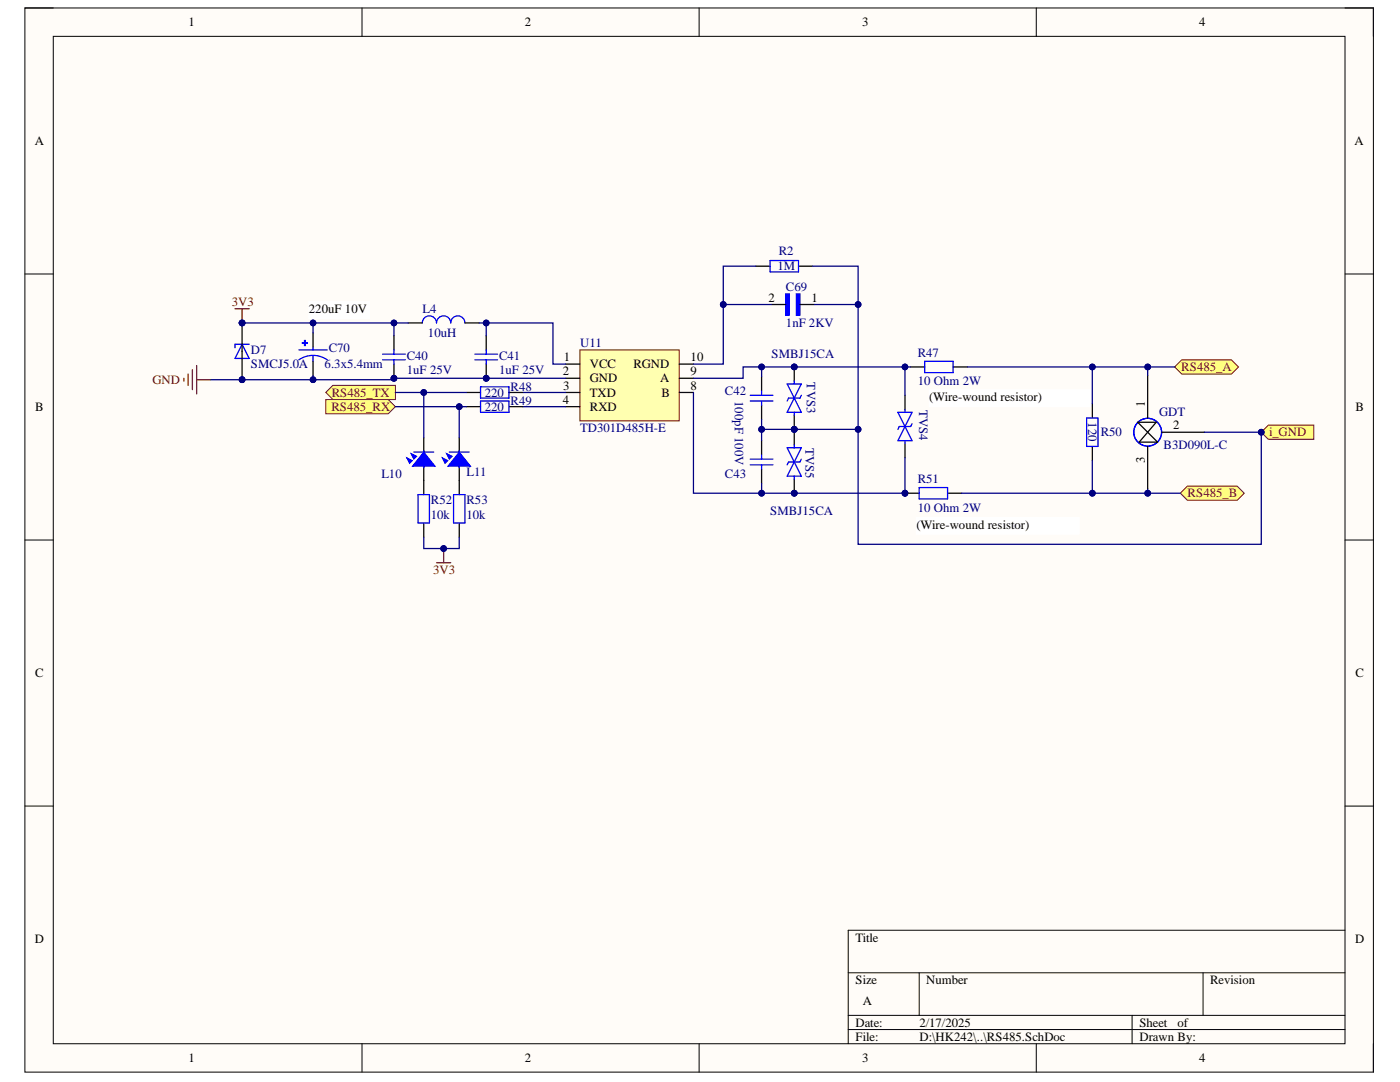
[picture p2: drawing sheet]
<svg xmlns="http://www.w3.org/2000/svg" width="279mm" height="216mm" viewBox="0 0 279 216" stroke-linecap="round" stroke-linejoin="round" font-family="sans-serif">
<defs><g id="words">
<g font-size="2.5">
<text x="37.6" y="5.2">1</text>
<text x="104.8" y="5.2">2</text>
<text x="172.1" y="5.2">3</text>
<text x="239.3" y="5.2">4</text>
<text x="6.9" y="29">A</text>
<text x="270.3" y="29">A</text>
<text x="61.6" y="62.5">220uF 10V</text>
<text x="153.4" y="60.2">2</text>
<text x="161.9" y="60.2">1</text>
<text x="112.3" y="74.9">2</text>
<text x="112.4" y="77.8">3</text>
<text x="112.5" y="72.1">1</text>
<text x="117.7" y="73.5">VCC</text>
<text x="117.7" y="76.3">GND</text>
<text x="126.4" y="73.5">RGND</text>
<text x="131.7" y="76.3">A</text>
<text x="137.8" y="77.8">8</text>
<text x="137.8" y="74.9">9</text>
<text x="137.8" y="72.1">10</text>
<text x="7" y="82.1">B</text>
<text x="112.3" y="80.5">4</text>
<text x="117.7" y="79.2">TXD</text>
<text x="117.7" y="82">RXD</text>
<text x="132" y="79.2">B</text>
<text x="185.4" y="80">(Wire-wound resistor)</text>
<text x="228.5" y="81.1" transform="rotate(-90 228.5 81.1)">1</text>
<text x="270.5" y="82.1">B</text>
<text x="234.1" y="85.7">2</text>
<text x="228.5" y="92.4" transform="rotate(-90 228.5 92.4)">3</text>
<text x="182.9" y="105.5">(Wire-wound resistor)</text>
<text x="7" y="135.1">C</text>
<text x="270.5" y="135.1">C</text>
<text x="6.9" y="188.2">D</text>
<text x="170.7" y="187.9">Title</text>
<text x="270.4" y="188.2">D</text>
<text x="170.7" y="196.4">Size</text>
<text x="184.8" y="196.4">Number</text>
<text x="241.5" y="196.4">Revision</text>
<text x="172.2" y="200.6">A</text>
<text x="170.7" y="204.9">Date:</text>
<text x="170.7" y="207.7">File:</text>
<text x="183.5" y="204.9">2/17/2025</text>
<text x="183.5" y="207.7">D:\HK242\..\RS485.SchDoc</text>
<text x="227.4" y="204.9">Sheet</text>
<text x="227.4" y="207.7">Drawn By:</text>
<text x="235" y="204.9">of</text>
<text x="37.6" y="212">1</text>
<text x="104.8" y="212">2</text>
<text x="172.1" y="212">3</text>
<text x="239.3" y="212">4</text>
</g>
<g font-size="2.5" fill="#000080">
<text x="155.2" y="53.9">1M</text>
<text x="155.4" y="50.9">R2</text>
<text x="156.9" y="58.1">C69</text>
<text x="84.3" y="62.5">L4</text>
<text x="156.9" y="65.2">1nF 2KV</text>
<text x="50.1" y="70.7">D7</text>
<text x="65.6" y="70.2">C70</text>
<text x="81.2" y="71.8">C40</text>
<text x="85.4" y="67.3">10uH</text>
<text x="99.6" y="71.8">C41</text>
<text x="115.8" y="69.2">U11</text>
<text x="154" y="71.5">SMBJ15CA</text>
<text x="183.2" y="71.2">R47</text>
<text x="50.1" y="73.5">SMCJ5.0A</text>
<text x="64.8" y="73.5">6.3x5.4mm</text>
<text x="81.2" y="74.6">1uF 25V</text>
<text x="99.6" y="74.6">1uF 25V</text>
<text x="161" y="76.3" transform="rotate(90 161 76.3)">TVS3</text>
<text x="183.2" y="76.9">10 Ohm 2W</text>
<text x="96.7" y="82">220</text>
<text x="96.7" y="79.2">220</text>
<text x="101.9" y="80.9">R49</text>
<text x="101.9" y="78">R48</text>
<text x="144.7" y="78.9">C42</text>
<text x="146.6" y="80" transform="rotate(90 146.6 80)">100pF 100V</text>
<text x="183.4" y="81.7" transform="rotate(90 183.4 81.7)">TVS4</text>
<text x="231.4" y="83.1">GDT</text>
<text x="115.8" y="86.2">TD301D485H-E</text>
<text x="160.7" y="89.3" transform="rotate(90 160.7 89.3)">TVS5</text>
<text x="217.2" y="84.3" transform="rotate(90 217.2 84.3)">120</text>
<text x="219.7" y="87">R50</text>
<text x="232.2" y="89.7">B3D090L-C</text>
<text x="76.1" y="95.3">L10</text>
<text x="93.1" y="95">L11</text>
<text x="144.7" y="95.3">C43</text>
<text x="86" y="100.7">R52</text>
<text x="93.1" y="100.7">R53</text>
<text x="183.2" y="96.4">R51</text>
<text x="86" y="103.5">10k</text>
<text x="93.1" y="103.5">10k</text>
<text x="153.7" y="102.7">SMBJ15CA</text>
<text x="183.2" y="102.1">10 Ohm 2W</text>
</g>
<g font-size="2.5" fill="#800000">
<text x="46.3" y="61">3V3</text>
<text x="30.4" y="76.6">GND</text>
<text x="235.8" y="74">RS485_A</text>
<text x="66.1" y="82">RS485_RX</text>
<text x="66.2" y="79.2">RS485_TX</text>
<text x="253.3" y="87">i_GND</text>
<text x="237" y="99.2">RS485_B</text>
<text x="86.4" y="114.5">3V3</text>
</g>
</g></defs>
<path d="M5 1.6h269.1v212.3h-269.1z" fill-rule="evenodd" fill="#fffcf8"/>
<path d="M5 1.6h269.1v212.3h-269.1z" fill="none" stroke="#000" stroke-width=".2"/>
<path d="M10.6 7.3h257.8v201h-257.8z" fill-rule="evenodd" fill="#fffcf8"/>
<g fill="none" stroke="#000" stroke-width=".2">
<path d="M5 1.6h5.6M10.6 7.3h257.8v201h-257.8zM72.2 1.6v5.7M139.5 1.6v5.7M206.8 1.6v5.7M268.4 1.6h5.7v5.7M5 54.7h5.6M268.4 54.7h5.7M5 107.8h5.6M268.4 107.8h5.7M5 160.8h5.6M268.4 160.8h5.7"/>
<path d="M169.3 194.1h99.1M183.4 194.1v8.5M240.1 194.1v8.5M268.4 185.6h-99.1v22.7M72.2 208.3v5.6M139.5 208.3v5.6M169.3 202.6h99.1M169.3 205.4h99.1M206.8 208.3v5.6M225.9 202.6v5.7M274.1 208.3v5.6"/>
</g>
<path d="M115.7 69.8h19.9v14.2h-19.9z" fill-rule="evenodd" fill="#ffffb0"/>
<path d="M115.7 69.8h19.9v14.2h-19.9z" fill="none" stroke="#800000" stroke-width=".2"/>
<g fill="none" stroke="#000" stroke-width=".25">
<path d="M93.1 78.3h2.8M101.6 78.3h2.8M112.9 72.7h2.8M112.9 75.5h2.8M112.9 78.3h2.8M135.6 72.7h2.8M135.6 75.5h2.8M135.6 78.3h2.8M84.6 95.9v2.8M91.7 95.9v2.8M93.1 81.1h2.8M101.6 81.1h2.8"/>
<path d="M112.9 81.1h2.8M84.6 104.4v2.8M91.7 104.4v2.8"/>
</g>
<path d="M95.9 77.2h5.7v2.2h-5.7zM83.4 98.7h2.3v5.7h-2.3zM90.5 98.7h2.3v5.7h-2.3zM95.9 80h5.7v2.3h-5.7z" fill="none" stroke="#00f" stroke-width=".25"/>
<path d="M88.3 91.3l1.1 .6-.6 .6z" fill="#00f"/>
<path d="M88.3 91.3l1.1 .6-.6 .6z" fill="none" stroke="#00f" stroke-width=".2"/>
<path d="M89.1 90.5l1.1 .6-.5 .5z" fill="#00f"/>
<path d="M89.1 90.5l1.1 .6-.5 .5z" fill="none" stroke="#00f" stroke-width=".2"/>
<path d="M91.7 90.2l2.2 2.8h-4.5z" fill="#00f"/>
<path d="M91.7 90.2l2.2 2.8h-4.5z" fill="none" stroke="#00f" stroke-width=".2"/>
<path d="M89.7 90.2h3.9M91.7 89.9v.6M91.7 92.5v.8" fill="none" stroke="#00f" stroke-width=".25"/>
<path d="M91.7 87.4v2.8M91.7 93v2.9" fill="none" stroke="#000" stroke-width=".25"/>
<path d="M81.2 91.3l1.1 .6-.6 .6z" fill="#00f"/>
<path d="M81.2 91.3l1.1 .6-.6 .6z" fill="none" stroke="#00f" stroke-width=".2"/>
<path d="M82 90.5l1.2 .6-.6 .5z" fill="#00f"/>
<path d="M82 90.5l1.2 .6-.6 .5z" fill="none" stroke="#00f" stroke-width=".2"/>
<path d="M84.6 90.2l2.2 2.8h-4.5z" fill="#00f"/>
<path d="M84.6 90.2l2.2 2.8h-4.5z" fill="none" stroke="#00f" stroke-width=".2"/>
<path d="M82.6 90.2h4M84.6 89.9v.6M84.6 92.5v.8" fill="none" stroke="#00f" stroke-width=".25"/>
<path d="M84.6 87.4v2.8M84.6 93v2.9" fill="none" stroke="#000" stroke-width=".25"/>
<path d="M87.1 112.3h2.9M88.5 109.5v2.8" fill="none" stroke="#800000" stroke-width=".25"/>
<circle cx="88.5" cy="109.5" r=".57" fill="#000080"/>
<circle cx="88.5" cy="109.5" r=".57" fill="none" stroke="#000080" stroke-width=".2"/>
<circle cx="78.6" cy="75.5" r=".57" fill="#000080"/>
<circle cx="78.6" cy="75.5" r=".57" fill="none" stroke="#000080" stroke-width=".2"/>
<path d="M78.6 67v2.8M78.6 72.7v2.8" fill="none" stroke="#000" stroke-width=".25"/>
<circle cx="78.6" cy="75.5" r=".57" fill="#000080"/>
<circle cx="78.6" cy="75.5" r=".57" fill="none" stroke="#000080" stroke-width=".2"/>
<path d="M76.4 71.8h4.5M76.4 70.7h4.5M78.6 69.8v.9M78.6 71.8v.9" fill="none" stroke="#00f" stroke-width=".25"/>
<circle cx="97" cy="75.5" r=".57" fill="#000080"/>
<circle cx="97" cy="75.5" r=".57" fill="none" stroke="#000080" stroke-width=".2"/>
<path d="M97 67v2.8M97 72.7v2.8" fill="none" stroke="#000" stroke-width=".25"/>
<circle cx="97" cy="75.5" r=".57" fill="#000080"/>
<circle cx="97" cy="75.5" r=".57" fill="none" stroke="#000080" stroke-width=".2"/>
<path d="M84.3 64.4a1.42 1.42 0 0 1 1.4-1.4 1.42 1.42 0 0 1 1.4 1.4 1.42 1.42 0 0 1 1.4-1.4 1.42 1.42 0 0 1 1.5 1.4 1.42 1.42 0 0 1 1.4-1.4 1.42 1.42 0 0 1 1.4 1.4M94.8 71.8h4.5M94.8 70.7h4.5M97 69.8v.9M97 71.8v.9" fill="none" stroke="#00f" stroke-width=".25"/>
<path d="M81.5 64.4h2.8M92.8 64.4h2.8" fill="none" stroke="#000" stroke-width=".25"/>
<path d="M36.7 75.5v.5M37.5 74.6v2.3M38.4 73.8v3.9M39.2 72.9v5.7M39.2 75.8h2.9" fill="none" stroke="#800000" stroke-width=".25"/>
<path d="M234.4 73.2l1.4-1.4h10l1.4 1.4-1.4 1.4h-10z" fill-rule="evenodd" fill="#ffff80"/>
<path d="M234.4 73.2l1.4-1.4h10l1.4 1.4-1.4 1.4h-10z" fill="none" stroke="#800000" stroke-width=".2"/>
<path d="M235.6 98.4l1.4-1.4h9.9l1.4 1.4-1.4 1.4h-9.9z" fill-rule="evenodd" fill="#ffff80"/>
<path d="M235.6 98.4l1.4-1.4h9.9l1.4 1.4-1.4 1.4h-9.9z" fill="none" stroke="#800000" stroke-width=".2"/>
<path d="M65 78.3l1.4-1.4h12.5v2.8h-12.5z" fill-rule="evenodd" fill="#ffff80"/>
<path d="M65 78.3l1.4-1.4h12.5v2.8h-12.5z" fill="none" stroke="#800000" stroke-width=".2"/>
<path d="M65 79.7h12.5l1.4 1.4-1.4 1.5h-12.5z" fill-rule="evenodd" fill="#ffff80"/>
<path d="M65 79.7h12.5l1.4 1.4-1.4 1.5h-12.5z" fill="none" stroke="#800000" stroke-width=".2"/>
<path d="M179.2 82.3l2.8 5.6h-2.8l2.8-5.6zM180.6 81.7v.6M180.6 87.9v.6M182 84.5l-.3 .6h-2.2l-.3 .6" fill="none" stroke="#00f" stroke-width=".25"/>
<path d="M180.6 78.9v2.8M180.6 88.5v2.8" fill="none" stroke="#000" stroke-width=".25"/>
<circle cx="158.5" cy="85.7" r=".57" fill="#000080"/>
<circle cx="158.5" cy="85.7" r=".57" fill="none" stroke="#000080" stroke-width=".2"/>
<circle cx="158.5" cy="73.2" r=".57" fill="#000080"/>
<circle cx="158.5" cy="73.2" r=".57" fill="none" stroke="#000080" stroke-width=".2"/>
<path d="M158.5 79.4l1.4 2.9h-2.8z" fill="none" stroke="#00f" stroke-width=".25"/>
<path d="M158.5 82.8v2.9" fill="none" stroke="#000" stroke-width=".25"/>
<circle cx="158.5" cy="85.7" r=".57" fill="#000080"/>
<circle cx="158.5" cy="85.7" r=".57" fill="none" stroke="#000080" stroke-width=".2"/>
<path d="M158.5 73.2v2.8" fill="none" stroke="#000" stroke-width=".25"/>
<circle cx="158.5" cy="73.2" r=".57" fill="#000080"/>
<circle cx="158.5" cy="73.2" r=".57" fill="none" stroke="#000080" stroke-width=".2"/>
<path d="M157.1 76.6h2.8l-1.4 2.8zM158.5 76v.6M159.9 78.9l-.3 .5h-2.2l-.3 .6M158.5 82.3v.5" fill="none" stroke="#00f" stroke-width=".25"/>
<circle cx="158.5" cy="98.4" r=".57" fill="#000080"/>
<circle cx="158.5" cy="98.4" r=".57" fill="none" stroke="#000080" stroke-width=".2"/>
<path d="M158.5 92.2l1.4 2.8h-2.8z" fill="none" stroke="#00f" stroke-width=".25"/>
<path d="M158.5 95.6v2.8" fill="none" stroke="#000" stroke-width=".25"/>
<circle cx="158.5" cy="98.4" r=".57" fill="#000080"/>
<circle cx="158.5" cy="98.4" r=".57" fill="none" stroke="#000080" stroke-width=".2"/>
<path d="M158.5 86v2.8" fill="none" stroke="#000" stroke-width=".25"/>
<path d="M157.1 89.4h2.8l-1.4 2.8zM158.5 88.8v.6M158.5 95v.6M159.9 91.6l-.3 .6h-2.2l-.3 .6" fill="none" stroke="#00f" stroke-width=".25"/>
<circle cx="48.3" cy="64.4" r=".57" fill="#000080"/>
<circle cx="48.3" cy="64.4" r=".57" fill="none" stroke="#000080" stroke-width=".2"/>
<circle cx="48.3" cy="75.8" r=".57" fill="#000080"/>
<circle cx="48.3" cy="75.8" r=".57" fill="none" stroke="#000080" stroke-width=".2"/>
<path d="M48.3 68.7l1.4 2.8h-2.8zM49.7 68.7h-2.8v.7" fill="none" stroke="#00f" stroke-width=".25"/>
<path d="M48.3 64.4v5.7" fill="none" stroke="#000" stroke-width=".25"/>
<circle cx="48.3" cy="64.4" r=".57" fill="#000080"/>
<circle cx="48.3" cy="64.4" r=".57" fill="none" stroke="#000080" stroke-width=".2"/>
<path d="M48.3 70.1v5.7" fill="none" stroke="#000" stroke-width=".25"/>
<circle cx="48.3" cy="75.8" r=".57" fill="#000080"/>
<circle cx="48.3" cy="75.8" r=".57" fill="none" stroke="#000080" stroke-width=".2"/>
<path d="M60.8 67.9h.1v1h-.1z" fill-rule="evenodd" fill="#00f"/>
<path d="M60.8 67.9h.1v1h-.1z" fill="none" stroke="#00f" stroke-width=".25"/>
<path d="M60.3 68.4h1v.1h-1z" fill-rule="evenodd" fill="#00f"/>
<path d="M59.6 71.8a4.9 4.9 0 0 1 5.7 0M59.6 69.8h5.7M60.3 68.4h1v.1h-1zM62.5 69.3v.5M62.5 71v1.1" fill="none" stroke="#00f" stroke-width=".25"/>
<path d="M62.5 66.4v2.9M62.5 72.1v2.8" fill="none" stroke="#000" stroke-width=".25"/>
<path d="M61.6 60.2h12.2v3.4h-12.2z" fill-rule="evenodd" fill="#fff"/>
<path d="M61.6 60.2h12.2v3.4h-12.2z" fill="none" stroke="#fff" stroke-width=".2"/>
<path d="M46.9 61.6h2.8M48.3 61.6v2.8" fill="none" stroke="#800000" stroke-width=".25"/>
<circle cx="48.3" cy="64.4" r=".57" fill="#000080"/>
<circle cx="48.3" cy="64.4" r=".57" fill="none" stroke="#000080" stroke-width=".2"/>
<path d="M150.9 53.1h2.8M159.4 53.1h2.8" fill="none" stroke="#000" stroke-width=".25"/>
<path d="M153.7 52h5.7v2.3h-5.7z" fill="none" stroke="#00f" stroke-width=".25"/>
<path d="M158.9 58.6h.7v4.3h-.7z" fill-rule="evenodd" fill="#00f"/>
<path d="M158.9 58.6h.7v4.3h-.7z" fill="none" stroke="#00f" stroke-width=".25"/>
<path d="M156.8 58.6h.7v4.3h-.7z" fill-rule="evenodd" fill="#00f"/>
<path d="M156.8 58.6h.7v4.3h-.7z" fill="none" stroke="#00f" stroke-width=".25"/>
<path d="M154 60.8h2.8M159.6 60.8h2.9" fill="none" stroke="#000" stroke-width=".25"/>
<path d="M185.4 77.8h32.5v3.3h-32.5z" fill-rule="evenodd" fill="#fff"/>
<path d="M185.4 77.8h32.5v3.3h-32.5z" fill="none" stroke="#fff" stroke-width=".2"/>
<path d="M182.9 103.2h32.4v3.4h-32.4z" fill-rule="evenodd" fill="#fff"/>
<path d="M182.9 103.2h32.4v3.4h-32.4z" fill="none" stroke="#fff" stroke-width=".2"/>
<path d="M152 75.2v2.8M181.7 73.2h2.9M190.2 73.2h2.9M152 80.9v2.8M152 87.9v2.9M152 93.6v2.8M218 80.6v2.8M218 89.1v2.8" fill="none" stroke="#000" stroke-width=".25"/>
<path d="M149.7 78.9h4.6M152 78v.9M184.6 72.1h5.6v2.3h-5.6zM149.7 80h4.6M149.7 92.8h4.6M149.7 91.6h4.6M152 80v.9M152 90.8v.8M152 92.8v.8M216.9 83.4h2.2v5.7h-2.2z" fill="none" stroke="#00f" stroke-width=".25"/>
<circle cx="180.6" cy="98.4" r=".57" fill="#000080"/>
<circle cx="180.6" cy="98.4" r=".57" fill="none" stroke="#000080" stroke-width=".2"/>
<path d="M180.6 98.4h2.8M189.1 98.4h2.8" fill="none" stroke="#000" stroke-width=".25"/>
<circle cx="180.6" cy="98.4" r=".57" fill="#000080"/>
<circle cx="180.6" cy="98.4" r=".57" fill="none" stroke="#000080" stroke-width=".2"/>
<g fill="none" stroke="#00f" stroke-width=".25">
<path d="M183.4 97.3h5.7v2.2h-5.7z"/>
<circle cx="229" cy="86.2" r="2.77"/>
<circle cx="229" cy="86.2" r="2.78"/>
</g>
<path d="M229 74.9v8.5M227.1 84.3h3.6l-1.7 1.9zM229 89.1v8.5M229 86.2l2 2h-3.6zM231.9 86.2h8.5" fill="none" stroke="#000" stroke-width=".25"/>
<path d="M251.7 86.2l1.4-1.4h9.1v2.9h-9.1z" fill-rule="evenodd" fill="#ffff80"/>
<path d="M251.7 86.2l1.4-1.4h9.1v2.9h-9.1z" fill="none" stroke="#800000" stroke-width=".2"/>
<circle cx="251.7" cy="86.2" r=".57" fill="#000080"/>
<circle cx="251.7" cy="86.2" r=".57" fill="none" stroke="#000080" stroke-width=".2"/>
<path d="M93.1 78.3h-8.5v9.1M104.4 78.3h8.5M104.4 81.1h8.5" fill="none" stroke="#000080" stroke-width=".25"/>
<circle cx="84.6" cy="78.3" r=".57" fill="#000080"/>
<circle cx="84.6" cy="78.3" r=".57" fill="none" stroke="#000080" stroke-width=".2"/>
<path d="M93.1 81.1h-1.4v6.3" fill="none" stroke="#000080" stroke-width=".25"/>
<circle cx="91.7" cy="81.1" r=".57" fill="#000080"/>
<circle cx="91.7" cy="81.1" r=".57" fill="none" stroke="#000080" stroke-width=".2"/>
<path d="M84.6 107.2v2.3h7.1v-2.3" fill="none" stroke="#000080" stroke-width=".25"/>
<circle cx="88.5" cy="109.5" r=".57" fill="#000080"/>
<circle cx="88.5" cy="109.5" r=".57" fill="none" stroke="#000080" stroke-width=".2"/>
<path d="M78.9 81.1h12.8" fill="none" stroke="#000080" stroke-width=".25"/>
<circle cx="91.7" cy="81.1" r=".57" fill="#000080"/>
<circle cx="91.7" cy="81.1" r=".57" fill="none" stroke="#000080" stroke-width=".2"/>
<path d="M78.9 78.3h5.7" fill="none" stroke="#000080" stroke-width=".25"/>
<circle cx="84.6" cy="78.3" r=".57" fill="#000080"/>
<circle cx="84.6" cy="78.3" r=".57" fill="none" stroke="#000080" stroke-width=".2"/>
<path d="M152 85.7h6.5v.3" fill="none" stroke="#000080" stroke-width=".25"/>
<circle cx="158.5" cy="85.7" r=".57" fill="#000080"/>
<circle cx="158.5" cy="85.7" r=".57" fill="none" stroke="#000080" stroke-width=".2"/>
<circle cx="152" cy="85.7" r=".57" fill="#000080"/>
<circle cx="152" cy="85.7" r=".57" fill="none" stroke="#000080" stroke-width=".2"/>
<path d="M138.4 78.3v20.1h13.6" fill="none" stroke="#000080" stroke-width=".25"/>
<circle cx="152" cy="98.4" r=".57" fill="#000080"/>
<circle cx="152" cy="98.4" r=".57" fill="none" stroke="#000080" stroke-width=".2"/>
<path d="M152 73.2h-3.7v2.3h-9.9" fill="none" stroke="#000080" stroke-width=".25"/>
<circle cx="152" cy="73.2" r=".57" fill="#000080"/>
<circle cx="152" cy="73.2" r=".57" fill="none" stroke="#000080" stroke-width=".2"/>
<path d="M152 75.2v-2h28.6v5.7" fill="none" stroke="#000080" stroke-width=".25"/>
<circle cx="180.6" cy="73.2" r=".57" fill="#000080"/>
<circle cx="180.6" cy="73.2" r=".57" fill="none" stroke="#000080" stroke-width=".2"/>
<circle cx="158.5" cy="73.2" r=".57" fill="#000080"/>
<circle cx="158.5" cy="73.2" r=".57" fill="none" stroke="#000080" stroke-width=".2"/>
<circle cx="152" cy="73.2" r=".57" fill="#000080"/>
<circle cx="152" cy="73.2" r=".57" fill="none" stroke="#000080" stroke-width=".2"/>
<path d="M180.6 91.3v7.1h-28.6v-2" fill="none" stroke="#000080" stroke-width=".25"/>
<circle cx="180.6" cy="98.4" r=".57" fill="#000080"/>
<circle cx="180.6" cy="98.4" r=".57" fill="none" stroke="#000080" stroke-width=".2"/>
<circle cx="158.5" cy="98.4" r=".57" fill="#000080"/>
<circle cx="158.5" cy="98.4" r=".57" fill="none" stroke="#000080" stroke-width=".2"/>
<circle cx="152" cy="98.4" r=".57" fill="#000080"/>
<circle cx="152" cy="98.4" r=".57" fill="none" stroke="#000080" stroke-width=".2"/>
<path d="M62.5 74.9v.9" fill="none" stroke="#000080" stroke-width=".25"/>
<circle cx="62.5" cy="75.8" r=".57" fill="#000080"/>
<circle cx="62.5" cy="75.8" r=".57" fill="none" stroke="#000080" stroke-width=".2"/>
<path d="M62.5 64.4v2" fill="none" stroke="#000080" stroke-width=".25"/>
<circle cx="62.5" cy="64.4" r=".57" fill="#000080"/>
<circle cx="62.5" cy="64.4" r=".57" fill="none" stroke="#000080" stroke-width=".2"/>
<path d="M78.6 64.4h2.9" fill="none" stroke="#000080" stroke-width=".25"/>
<circle cx="78.6" cy="64.4" r=".57" fill="#000080"/>
<circle cx="78.6" cy="64.4" r=".57" fill="none" stroke="#000080" stroke-width=".2"/>
<path d="M97 64.4v2.6" fill="none" stroke="#000080" stroke-width=".25"/>
<circle cx="97" cy="64.4" r=".57" fill="#000080"/>
<circle cx="97" cy="64.4" r=".57" fill="none" stroke="#000080" stroke-width=".2"/>
<path d="M144.3 60.8h9.7" fill="none" stroke="#000080" stroke-width=".25"/>
<circle cx="144.3" cy="60.8" r=".57" fill="#000080"/>
<circle cx="144.3" cy="60.8" r=".57" fill="none" stroke="#000080" stroke-width=".2"/>
<path d="M162.2 53.1h9.1v7.7h-8.8" fill="none" stroke="#000080" stroke-width=".25"/>
<circle cx="171.3" cy="60.8" r=".57" fill="#000080"/>
<circle cx="171.3" cy="60.8" r=".57" fill="none" stroke="#000080" stroke-width=".2"/>
<path d="M171.3 60.8v24.9h-12.8" fill="none" stroke="#000080" stroke-width=".25"/>
<circle cx="171.3" cy="60.8" r=".57" fill="#000080"/>
<circle cx="171.3" cy="60.8" r=".57" fill="none" stroke="#000080" stroke-width=".2"/>
<circle cx="171.3" cy="85.7" r=".57" fill="#000080"/>
<circle cx="171.3" cy="85.7" r=".57" fill="none" stroke="#000080" stroke-width=".2"/>
<circle cx="158.5" cy="85.7" r=".57" fill="#000080"/>
<circle cx="158.5" cy="85.7" r=".57" fill="none" stroke="#000080" stroke-width=".2"/>
<path d="M218 98.4h17.6" fill="none" stroke="#000080" stroke-width=".25"/>
<circle cx="218" cy="98.4" r=".57" fill="#000080"/>
<circle cx="218" cy="98.4" r=".57" fill="none" stroke="#000080" stroke-width=".2"/>
<circle cx="229" cy="98.4" r=".57" fill="#000080"/>
<circle cx="229" cy="98.4" r=".57" fill="none" stroke="#000080" stroke-width=".2"/>
<path d="M112.9 75.5h-34.3v.3h-36.5" fill="none" stroke="#000080" stroke-width=".25"/>
<circle cx="48.3" cy="75.8" r=".57" fill="#000080"/>
<circle cx="48.3" cy="75.8" r=".57" fill="none" stroke="#000080" stroke-width=".2"/>
<circle cx="62.5" cy="75.8" r=".57" fill="#000080"/>
<circle cx="62.5" cy="75.8" r=".57" fill="none" stroke="#000080" stroke-width=".2"/>
<circle cx="78.6" cy="75.5" r=".57" fill="#000080"/>
<circle cx="78.6" cy="75.5" r=".57" fill="none" stroke="#000080" stroke-width=".2"/>
<circle cx="97" cy="75.5" r=".57" fill="#000080"/>
<circle cx="97" cy="75.5" r=".57" fill="none" stroke="#000080" stroke-width=".2"/>
<path d="M48.3 64.4h30.3v2.6" fill="none" stroke="#000080" stroke-width=".25"/>
<circle cx="48.3" cy="64.4" r=".57" fill="#000080"/>
<circle cx="48.3" cy="64.4" r=".57" fill="none" stroke="#000080" stroke-width=".2"/>
<circle cx="62.5" cy="64.4" r=".57" fill="#000080"/>
<circle cx="62.5" cy="64.4" r=".57" fill="none" stroke="#000080" stroke-width=".2"/>
<circle cx="78.6" cy="64.4" r=".57" fill="#000080"/>
<circle cx="78.6" cy="64.4" r=".57" fill="none" stroke="#000080" stroke-width=".2"/>
<path d="M95.6 64.4h14.8v8.3h2.5" fill="none" stroke="#000080" stroke-width=".25"/>
<circle cx="97" cy="64.4" r=".57" fill="#000080"/>
<circle cx="97" cy="64.4" r=".57" fill="none" stroke="#000080" stroke-width=".2"/>
<path d="M150.9 53.1h-6.6v19.6h-5.9" fill="none" stroke="#000080" stroke-width=".25"/>
<circle cx="144.3" cy="60.8" r=".57" fill="#000080"/>
<circle cx="144.3" cy="60.8" r=".57" fill="none" stroke="#000080" stroke-width=".2"/>
<path d="M152 83.7v4.2" fill="none" stroke="#000080" stroke-width=".25"/>
<circle cx="152" cy="85.7" r=".57" fill="#000080"/>
<circle cx="152" cy="85.7" r=".57" fill="none" stroke="#000080" stroke-width=".2"/>
<path d="M218 91.9v6.5h-26.1" fill="none" stroke="#000080" stroke-width=".25"/>
<circle cx="218" cy="98.4" r=".57" fill="#000080"/>
<circle cx="218" cy="98.4" r=".57" fill="none" stroke="#000080" stroke-width=".2"/>
<path d="M180.6 73.2h1.1" fill="none" stroke="#000080" stroke-width=".25"/>
<circle cx="180.6" cy="73.2" r=".57" fill="#000080"/>
<circle cx="180.6" cy="73.2" r=".57" fill="none" stroke="#000080" stroke-width=".2"/>
<path d="M218 73.2v7.4" fill="none" stroke="#000080" stroke-width=".25"/>
<circle cx="218" cy="73.2" r=".56" fill="#000080"/>
<circle cx="218" cy="73.2" r=".56" fill="none" stroke="#000080" stroke-width=".2"/>
<path d="M193.1 73.2h41.3" fill="none" stroke="#000080" stroke-width=".25"/>
<circle cx="229" cy="73.2" r=".56" fill="#000080"/>
<circle cx="229" cy="73.2" r=".56" fill="none" stroke="#000080" stroke-width=".2"/>
<circle cx="218" cy="73.2" r=".56" fill="#000080"/>
<circle cx="218" cy="73.2" r=".56" fill="none" stroke="#000080" stroke-width=".2"/>
<path d="M229 73.2v1.7" fill="none" stroke="#000080" stroke-width=".25"/>
<circle cx="229" cy="73.2" r=".56" fill="#000080"/>
<circle cx="229" cy="73.2" r=".56" fill="none" stroke="#000080" stroke-width=".2"/>
<path d="M229 97.6v.8" fill="none" stroke="#000080" stroke-width=".25"/>
<circle cx="229" cy="98.4" r=".57" fill="#000080"/>
<circle cx="229" cy="98.4" r=".57" fill="none" stroke="#000080" stroke-width=".2"/>
<path d="M171.3 85.7v22.9h80.4v-22.4h-11.3" fill="none" stroke="#000080" stroke-width=".25"/>
<circle cx="251.7" cy="86.2" r=".57" fill="#000080"/>
<circle cx="251.7" cy="86.2" r=".57" fill="none" stroke="#000080" stroke-width=".2"/>
<circle cx="171.3" cy="85.7" r=".57" fill="#000080"/>
<circle cx="171.3" cy="85.7" r=".57" fill="none" stroke="#000080" stroke-width=".2"/>
<use href="#words"/>
</svg>
